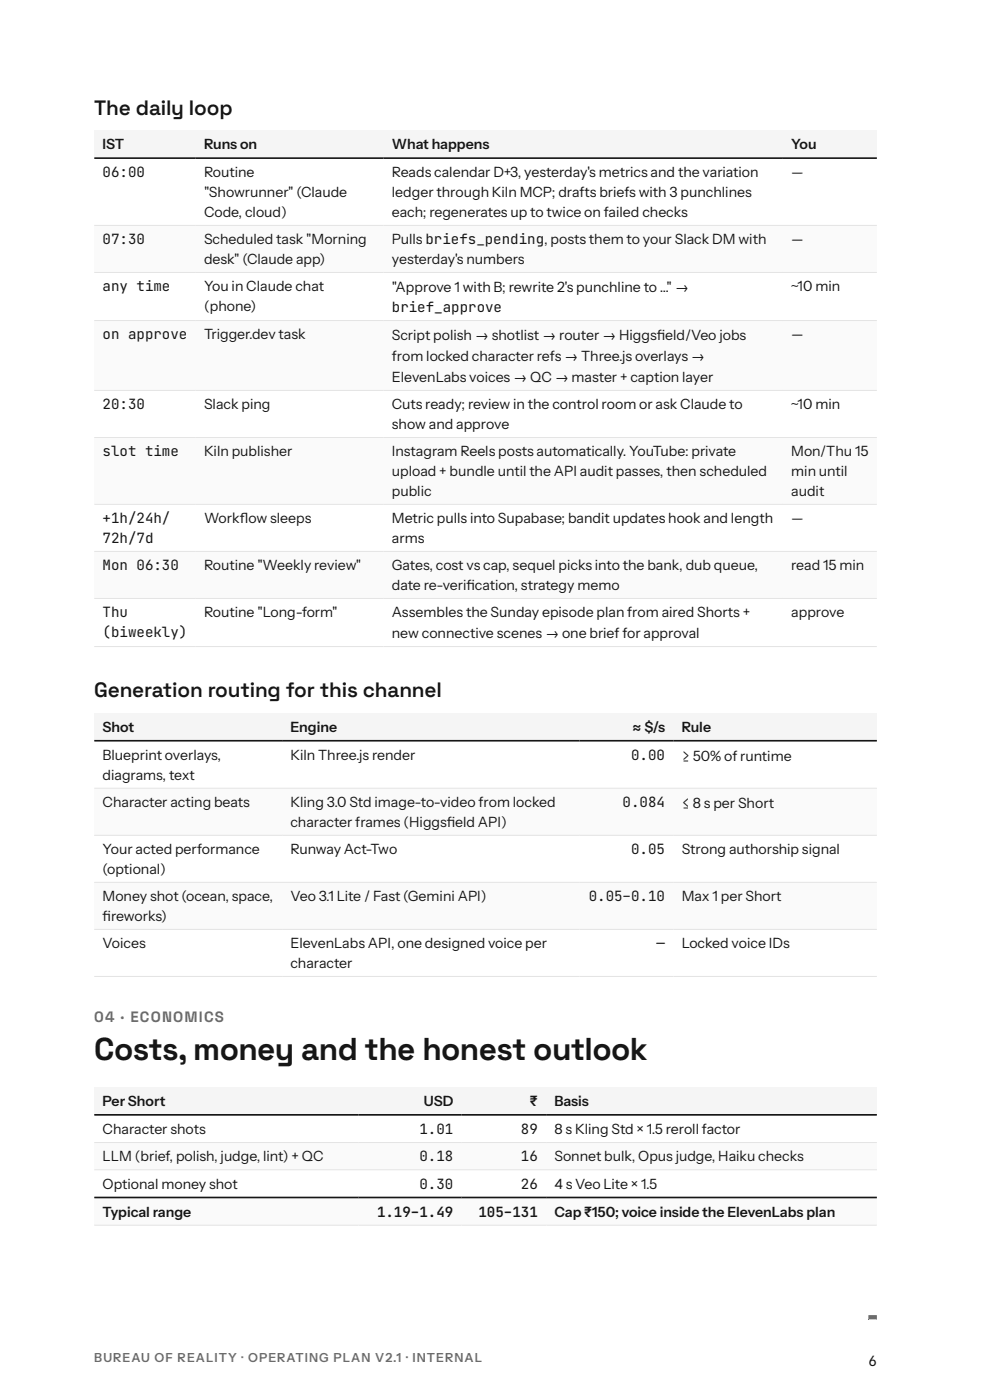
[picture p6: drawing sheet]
<svg xmlns="http://www.w3.org/2000/svg" width="210mm" height="297mm" viewBox="0 0 210 297" stroke-linecap="round" stroke-linejoin="round" font-family="sans-serif">
<defs><g id="words">
<text font-size="6.7" fill="#16161a" x="20" y="224.9">Costs, money and the honest outlook</text>
<g font-size="4.4" fill="#16161a">
<text x="20" y="24.3">The daily loop</text>
<text x="20" y="147.9">Generation routing for this channel</text>
</g>
<text font-size="3.2" fill="#6b6b75" x="20" y="216.7">04 · ECONOMICS</text>
<g font-size="3" fill="#16161a">
<text x="21.8" y="31.6">IST</text>
<text x="43.3" y="31.6">Runs on</text>
<text x="83.1" y="31.6">What happens</text>
<text x="167.8" y="31.6">You</text>
<text x="21.8" y="37.6">06:00</text>
<text x="43.3" y="37.6">Routine</text>
<text x="43.3" y="41.8">&quot;Showrunner&quot; (Claude</text>
<text x="83.1" y="37.6">Reads calendar D+3, yesterday's metrics and the variation</text>
<text x="83.1" y="41.8">ledger through Kiln MCP; drafts briefs with 3 punchlines</text>
<text x="167.8" y="37.6">—</text>
<text x="43.3" y="46">Code, cloud)</text>
<text x="83.1" y="46">each; regenerates up to twice on failed checks</text>
<text x="21.8" y="51.8">07:30</text>
<text x="43.3" y="51.8">Scheduled task &quot;Morning</text>
<text x="83.1" y="51.8">Pulls briefs_pending, posts them to your Slack DM with</text>
<text x="167.8" y="51.8">—</text>
<text x="43.3" y="56">desk&quot; (Claude app)</text>
<text x="83.1" y="56">yesterday's numbers</text>
<text x="21.8" y="61.8">any time</text>
<text x="43.3" y="61.8">You in Claude chat</text>
<text x="43.3" y="66">(phone)</text>
<text x="83.1" y="62">&quot;Approve 1 with B; rewrite 2's punchline to …&quot; →</text>
<text x="167.8" y="61.8">~10 min</text>
<text x="21.8" y="72">on approve</text>
<text x="43.3" y="72">Trigger.dev task</text>
<text x="83.1" y="66.2">brief_approve</text>
<text x="167.8" y="72">—</text>
<text x="83.1" y="72.2">Script polish → shotlist → router → Higgsf</text>
<text x="83.1" y="76.6">from locked character refs → Three.js overlays →</text>
<text x="139.3" y="72.2">ield/Veo jobs</text>
<text x="83.1" y="81">ElevenLabs voices → QC → master + caption layer</text>
<text x="21.8" y="86.8">20:30</text>
<text x="43.3" y="86.8">Slack ping</text>
<text x="83.1" y="86.8">Cuts ready; review in the control room or ask Claude to</text>
<text x="167.8" y="86.8">~10 min</text>
<text x="83.1" y="91">show and approve</text>
<text x="21.8" y="96.8">slot time</text>
<text x="43.3" y="96.8">Kiln publisher</text>
<text x="83.1" y="96.8">Instagram Reels posts automatically. YouTube: private</text>
<text x="83.1" y="101">upload + bundle until the API audit passes, then scheduled</text>
<text x="167.8" y="96.8">Mon/Thu 15</text>
<text x="167.8" y="101">min until</text>
<text x="83.1" y="105.2">public</text>
<text x="167.8" y="105.2">audit</text>
<text x="21.8" y="111">+1h/24h/</text>
<text x="43.3" y="111">Workf</text>
<text x="50.9" y="111">low sleeps</text>
<text x="83.1" y="111">Metric pulls into Supabase; bandit updates hook and length</text>
<text x="167.8" y="111">—</text>
<text x="21.8" y="115.2">72h/7d</text>
<text x="83.1" y="115.2">arms</text>
<text x="21.8" y="121">Mon 06:30</text>
<text x="43.3" y="121">Routine &quot;Weekly review&quot;</text>
<text x="83.1" y="121">Gates, cost vs cap, sequel picks into the bank, dub queue,</text>
<text x="83.1" y="125.1">date re-verif</text>
<text x="98.9" y="125.1">ication, strategy memo</text>
<text x="167.8" y="121">read 15 min</text>
<text x="21.8" y="130.9">Thu</text>
<text x="43.3" y="130.9">Routine &quot;Long-form&quot;</text>
<text x="83.1" y="130.9">Assembles the Sunday episode plan from aired Shorts +</text>
<text x="167.8" y="130.9">approve</text>
<text x="21.8" y="135.1">(biweekly)</text>
<text x="83.1" y="135.3">new connective scenes → one brief for approval</text>
<text x="21.8" y="155.2">Shot</text>
<text x="61.6" y="155.2">Engine</text>
<text x="134.1" y="155.2">≈ $/s</text>
<text x="144.6" y="155.2">Rule</text>
<text x="21.8" y="161.2">Blueprint overlays,</text>
<text x="61.6" y="161.2">Kiln Three.js render</text>
<text x="133.9" y="161.2">0.00</text>
<text x="144.6" y="161.4">≥ 50% of runtime</text>
<text x="21.8" y="165.4">diagrams, text</text>
<text x="21.8" y="171.2">Character acting beats</text>
<text x="61.6" y="171.2">Kling 3.0 Std image-to-video from locked</text>
<text x="132.1" y="171.2">0.084</text>
<text x="144.6" y="171.4">≤ 8 s per Short</text>
<text x="61.6" y="175.4">character frames (Higgsf</text>
<text x="94.8" y="175.4">ield API)</text>
<text x="21.8" y="181.2">Your acted performance</text>
<text x="21.8" y="185.4">(optional)</text>
<text x="61.6" y="181.2">Runway Act-Two</text>
<text x="133.9" y="181.2">0.05</text>
<text x="144.6" y="181.2">Strong authorship signal</text>
<text x="21.8" y="191.2">Money shot (ocean, space,</text>
<text x="61.6" y="191.2">Veo 3.1 Lite / Fast (Gemini API)</text>
<text x="124.9" y="191.2">0.05–0.10</text>
<text x="144.6" y="191.2">Max 1 per Short</text>
<text x="21.8" y="195.4">f</text>
<text x="21.8" y="195.4">ireworks)</text>
<text x="21.8" y="201.1">Voices</text>
<text x="61.6" y="201.1">ElevenLabs API, one designed voice per</text>
<text x="139.3" y="201.1">—</text>
<text x="144.6" y="201.1">Locked voice IDs</text>
<text x="61.6" y="205.3">character</text>
<text x="21.8" y="234.6">Per Short</text>
<text x="89.9" y="234.6">USD</text>
<text x="112.4" y="234.6">₹</text>
<text x="117.6" y="234.6">Basis</text>
<text x="21.8" y="240.6">Character shots</text>
<text x="89" y="240.6">1.01</text>
<text x="110.5" y="240.6">89</text>
<text x="117.6" y="240.6">8 s Kling Std × 1.5 reroll factor</text>
<text x="21.8" y="246.4">LLM (brief, polish, judge, lint) + QC</text>
<text x="89" y="246.4">0.18</text>
<text x="110.5" y="246.4">16</text>
<text x="117.6" y="246.4">Sonnet bulk, Opus judge, Haiku checks</text>
<text x="21.8" y="252.1">Optional money shot</text>
<text x="89" y="252.1">0.30</text>
<text x="110.5" y="252.1">26</text>
<text x="117.6" y="252.1">4 s Veo Lite × 1.5</text>
<text x="21.8" y="258.1">Typical range</text>
<text x="80" y="258.1">1.19–1.49</text>
<text x="101.5" y="258.1">105–131</text>
<text x="117.6" y="258.1">Cap ₹150; voice inside the ElevenLabs plan</text>
<text x="184.2" y="289.9">6</text>
</g>
<text font-size="2.6" fill="#6b6b75" x="20" y="289">BUREAU OF REALITY · OPERATING PLAN V2.1 · INTERNAL</text>
</g></defs>
<g fill="#f5f5f7">
<path d="M20 27.8h21.5v5.7h-21.5z"/>
<path d="M41.5 27.8h39.9v5.7h-39.9z"/>
<path d="M81.4 27.8h84.7v5.7h-84.7z"/>
<path d="M166.1 27.8h19.9v5.7h-19.9z"/>
</g>
<g fill="#fafafb">
<path d="M20 47.8h21.5v10h-21.5z"/>
<path d="M41.5 47.8h39.9v10h-39.9z"/>
<path d="M81.4 47.8h84.7v10h-84.7z"/>
<path d="M166.1 47.8h19.9v10h-19.9z"/>
<path d="M20 68h21.5v14.8h-21.5z"/>
<path d="M41.5 68h39.9v14.8h-39.9z"/>
<path d="M81.4 68h84.7v14.8h-84.7z"/>
<path d="M166.1 68h19.9v14.8h-19.9z"/>
<path d="M20 92.8h21.5v14.2h-21.5z"/>
<path d="M41.5 92.8h39.9v14.2h-39.9z"/>
<path d="M81.4 92.8h84.7v14.2h-84.7z"/>
<path d="M166.1 92.8h19.9v14.2h-19.9z"/>
<path d="M20 117h21.5v10h-21.5z"/>
<path d="M41.5 117h39.9v10h-39.9z"/>
<path d="M81.4 117h84.7v10h-84.7z"/>
<path d="M166.1 117h19.9v10h-19.9z"/>
</g>
<path d="M20 47.8h166M20 57.8h166M20 68h166M20 82.8h166M20 92.8h166M20 107h166M20 117h166M20 127h166M20 137.2h166" fill="none" stroke="#e3e3e8" stroke-width=".21"/>
<path d="M20 33.5h166" fill="none" stroke="#16161a" stroke-width=".35"/>
<g fill="#f5f5f7">
<path d="M20 151.4h39.8v5.7h-39.8z"/>
<path d="M59.8 151.4h63.1v5.7h-63.1z"/>
<path d="M122.9 151.4h19.9v5.7h-19.9z"/>
<path d="M142.8 151.4h43.2v5.7h-43.2z"/>
</g>
<g fill="#fafafb">
<path d="M20 167.2h39.8v10h-39.8z"/>
<path d="M59.8 167.2h63.1v10h-63.1z"/>
<path d="M122.9 167.2h19.9v10h-19.9z"/>
<path d="M142.8 167.2h43.2v10h-43.2z"/>
<path d="M20 187.2h39.8v10h-39.8z"/>
<path d="M59.8 187.2h63.1v10h-63.1z"/>
<path d="M122.9 187.2h19.9v10h-19.9z"/>
<path d="M142.8 187.2h43.2v10h-43.2z"/>
</g>
<path d="M20 167.2h166M20 177.2h166M20 187.2h166M20 197.2h166M20 207.2h166" fill="none" stroke="#e3e3e8" stroke-width=".21"/>
<path d="M20 157.1h166" fill="none" stroke="#16161a" stroke-width=".35"/>
<g fill="#f5f5f7">
<path d="M20 230.7h56v5.8h-56z"/>
<path d="M76 230.7h21.9v5.8h-21.9z"/>
<path d="M97.9 230.7h18v5.8h-18z"/>
<path d="M115.9 230.7h70.1v5.8h-70.1z"/>
</g>
<g fill="#fafafb">
<path d="M20 242.4h56v5.8h-56z"/>
<path d="M76 242.4h21.9v5.8h-21.9z"/>
<path d="M97.9 242.4h18v5.8h-18z"/>
<path d="M115.9 242.4h70.1v5.8h-70.1z"/>
<path d="M20 254h56v5.9h-56z"/>
<path d="M76 254h21.9v5.9h-21.9z"/>
<path d="M97.9 254h18v5.9h-18z"/>
<path d="M115.9 254h70.1v5.9h-70.1z"/>
</g>
<path d="M20 242.4h166M20 248.2h166M20 259.9h166" fill="none" stroke="#e3e3e8" stroke-width=".21"/>
<path d="M20 236.5h166M20 254h166" fill="none" stroke="#16161a" stroke-width=".35"/>
<path d="M184.2 279.9h1.8zM184.2 279h1.8v.9h-1.8z" fill-rule="evenodd" fill="#6d4aff"/>
<use href="#words"/>
</svg>
